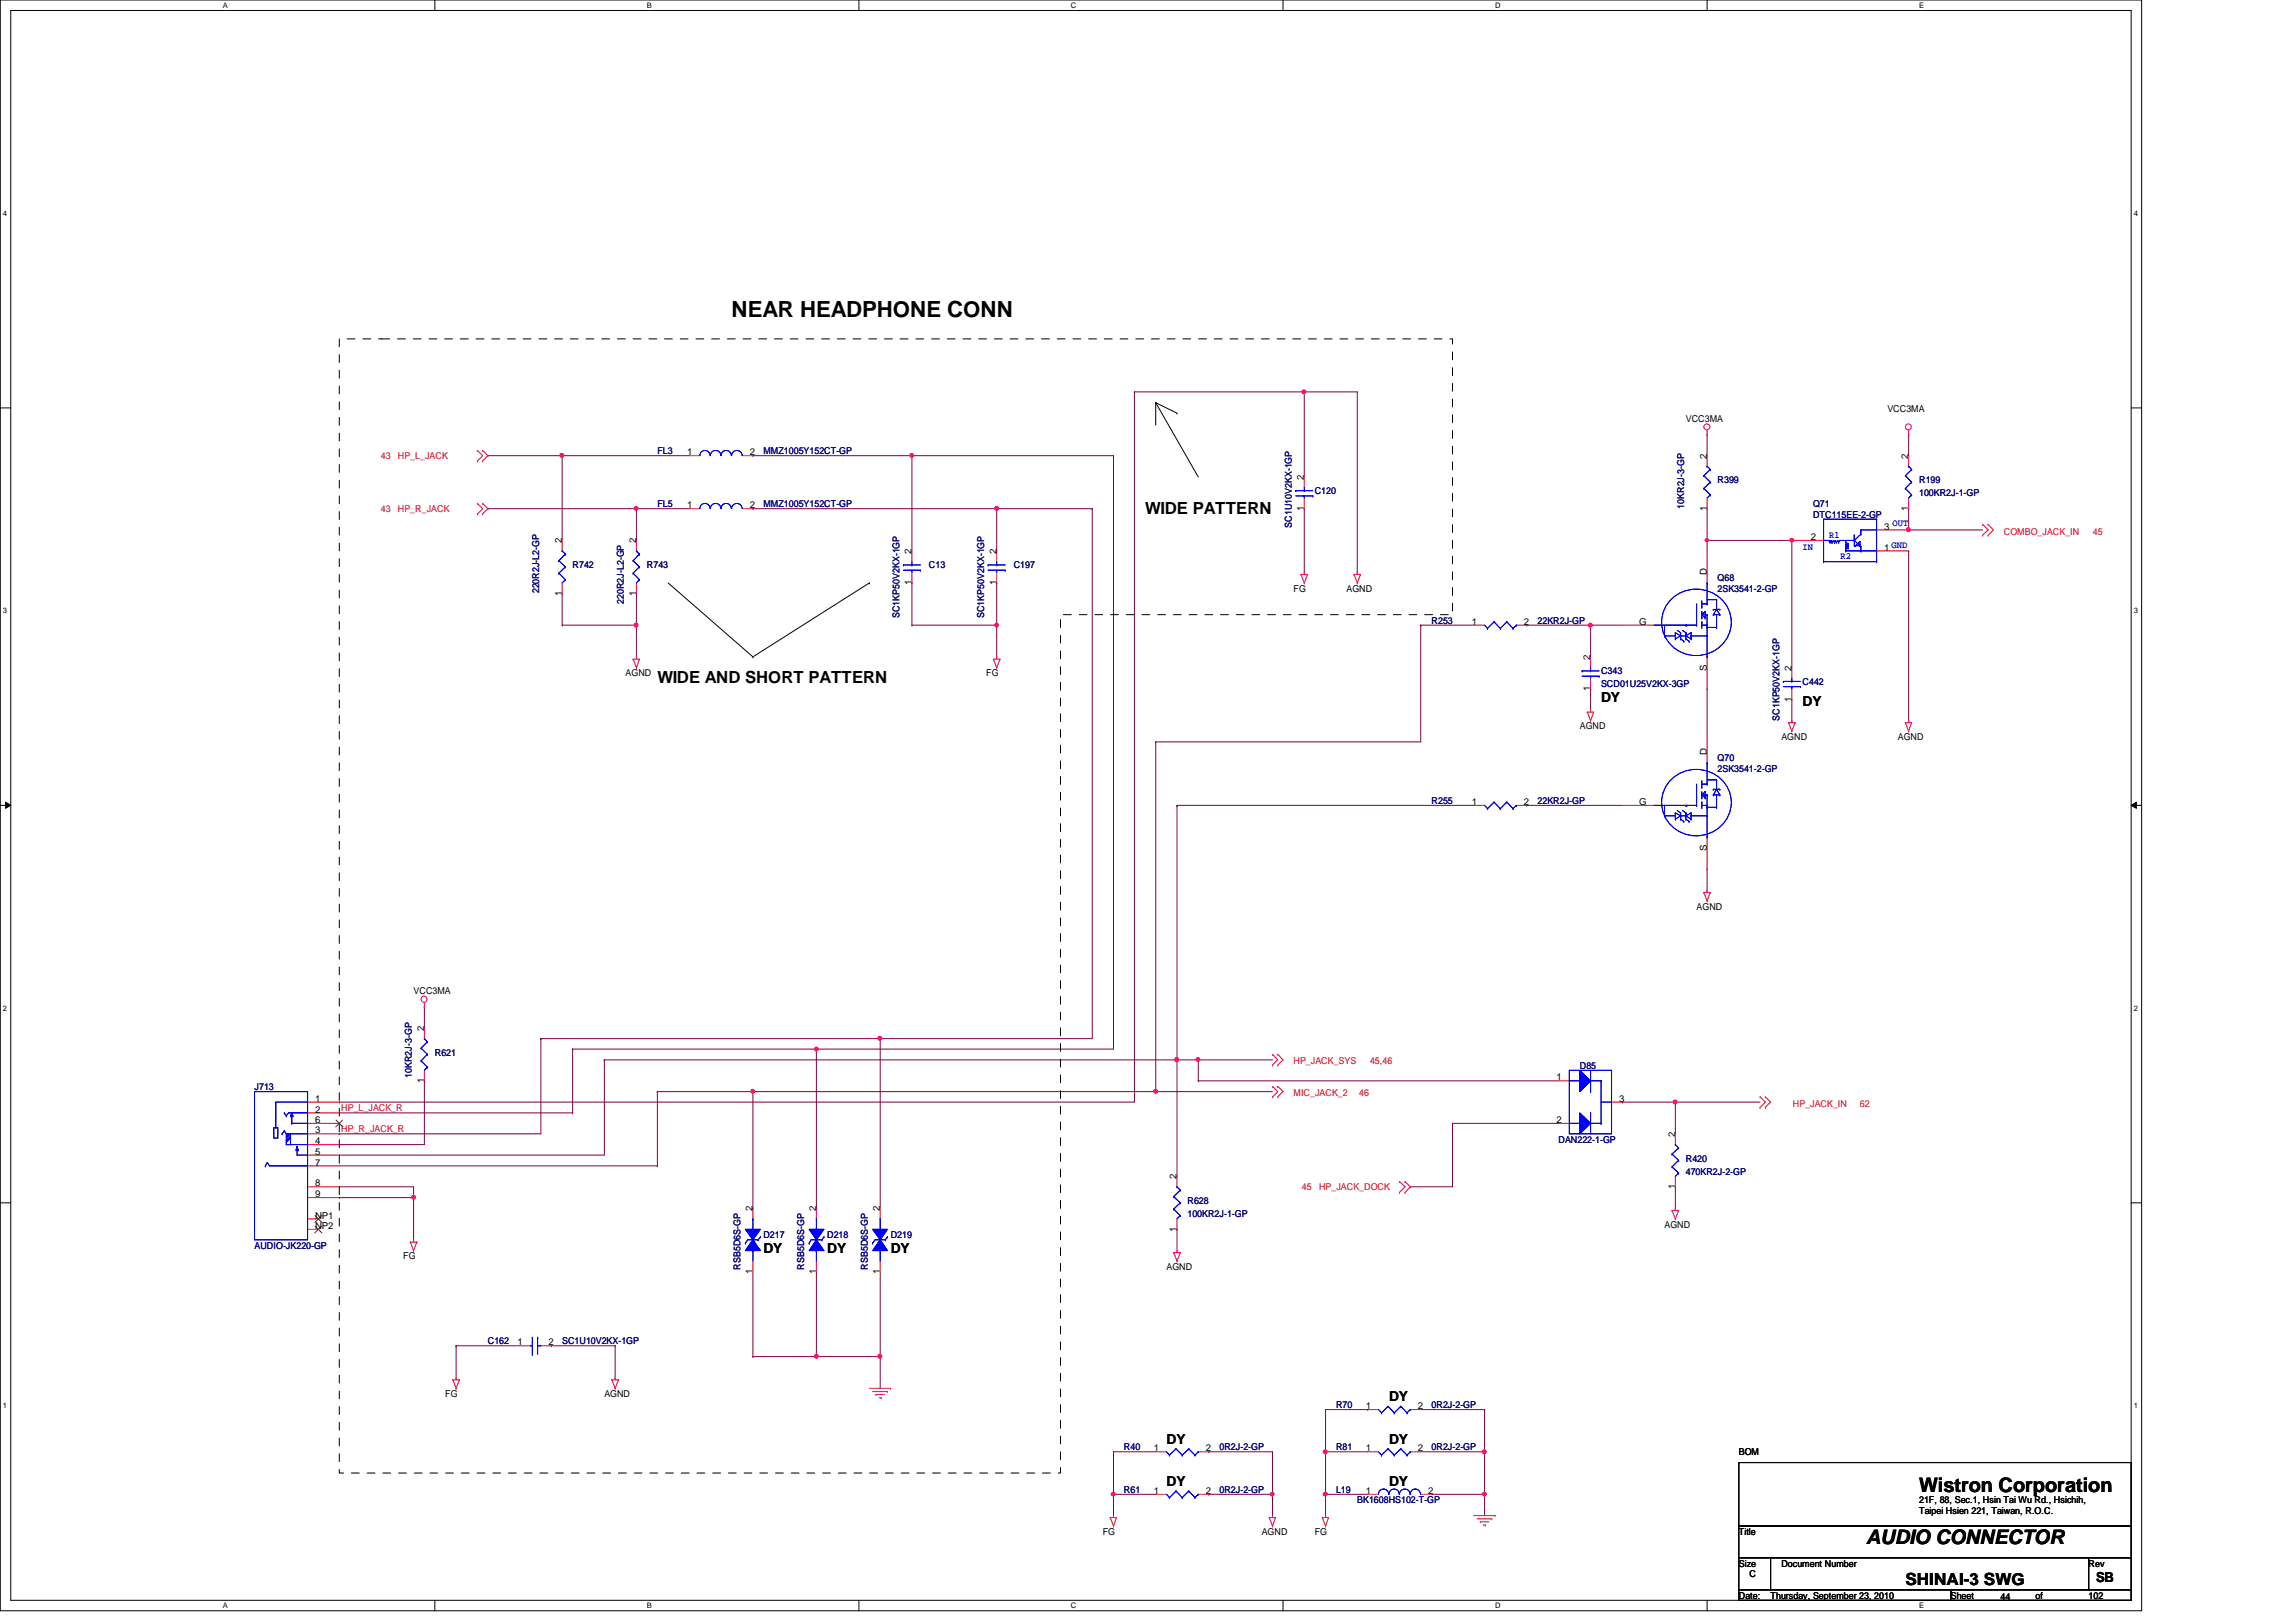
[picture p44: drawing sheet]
<svg xmlns="http://www.w3.org/2000/svg" width="297mm" height="210mm" viewBox="0 0 297 210" stroke-linecap="round" stroke-linejoin="round" font-family="sans-serif">
<defs><g id="words">
<text font-size="2.9" x="94.7" y="41.1">NEAR HEADPHONE CONN</text>
<g font-size="2.6">
<text x="248.3" y="193">Wistron Corporation</text>
<text x="241.4" y="199.8">AUDIO CONNECTOR</text>
</g>
<g font-size="2.2">
<text x="148.2" y="66.5">WIDE PATTERN</text>
<text x="85" y="88.4">WIDE AND SHORT PATTERN</text>
<text x="246.5" y="205.1">SHINAI-3 SWG</text>
</g>
<g font-size="1.8">
<text x="207.1" y="90.8">DY</text>
<text x="233.2" y="91.4">DY</text>
<text x="98.8" y="162.1">DY</text>
<text x="107" y="162.1">DY</text>
<text x="115.2" y="162.1">DY</text>
<text x="179.7" y="181.3">DY</text>
<text x="150.9" y="186.8">DY</text>
<text x="179.7" y="186.8">DY</text>
<text x="150.9" y="192.3">DY</text>
<text x="179.7" y="192.3">DY</text>
<text x="271.2" y="204.8">SB</text>
</g>
<g font-size="1.2">
<text x="244.2" y="53.3">VCC3MA</text>
<text x="88.9" y="58.9">1</text>
<text x="97" y="58.9">2</text>
<text x="218.1" y="54.6">VCC3MA</text>
<text x="220.8" y="59.4" transform="rotate(-90 220.8 59.4)">2</text>
<text x="246.9" y="59.4" transform="rotate(-90 246.9 59.4)">2</text>
<text x="88.9" y="65.8">1</text>
<text x="97" y="65.8">2</text>
<text x="168.7" y="62.1" transform="rotate(-90 168.7 62.1)">2</text>
<text x="72.7" y="70.3" transform="rotate(-90 72.7 70.3)">2</text>
<text x="82.3" y="70.3" transform="rotate(-90 82.3 70.3)">2</text>
<text x="117.9" y="71.7" transform="rotate(-90 117.9 71.7)">2</text>
<text x="128.9" y="71.7" transform="rotate(-90 128.9 71.7)">2</text>
<text x="168.7" y="66.1" transform="rotate(-90 168.7 66.1)">1</text>
<text x="220.8" y="66.1" transform="rotate(-90 220.8 66.1)">1</text>
<text x="234.3" y="69.9">2</text>
<text x="243.8" y="71.2">1 GND</text>
<text x="243.8" y="68.5">3</text>
<text x="246.9" y="66.1" transform="rotate(-90 246.9 66.1)">1</text>
<text x="72.7" y="77.1" transform="rotate(-90 72.7 77.1)">1</text>
<text x="82.3" y="77.1" transform="rotate(-90 82.3 77.1)">1</text>
<text x="117.9" y="75.7" transform="rotate(-90 117.9 75.7)">1</text>
<text x="128.9" y="75.7" transform="rotate(-90 128.9 75.7)">1</text>
<text x="167.3" y="76.6">FG</text>
<text x="174.2" y="76.6">AGND</text>
<text x="220.8" y="74.5" transform="rotate(-90 220.8 74.5)">D</text>
<text x="190.4" y="80.9">1</text>
<text x="197.1" y="80.9">2</text>
<text x="212" y="80.9">G</text>
<text x="80.9" y="87.5">AGND</text>
<text x="127.6" y="87.5">FG</text>
<text x="205.7" y="89.4" transform="rotate(-90 205.7 89.4)">1</text>
<text x="205.7" y="85.4" transform="rotate(-90 205.7 85.4)">2</text>
<text x="220.8" y="86.8" transform="rotate(-90 220.8 86.8)">S</text>
<text x="231.8" y="86.8" transform="rotate(-90 231.8 86.8)">2</text>
<text x="204.4" y="94.4">AGND</text>
<text x="230.5" y="95.8">AGND</text>
<text x="231.8" y="90.8" transform="rotate(-90 231.8 90.8)">1</text>
<text x="245.5" y="95.8">AGND</text>
<text x="220.8" y="97.7" transform="rotate(-90 220.8 97.7)">D</text>
<text x="190.4" y="104.2">1</text>
<text x="197.1" y="104.2">2</text>
<text x="212" y="104.2">G</text>
<text x="220.8" y="110.2" transform="rotate(-90 220.8 110.2)">S</text>
<text x="219.5" y="117.7">AGND</text>
<text x="53.5" y="128.7">VCC3MA</text>
<text x="54.9" y="133.4" transform="rotate(-90 54.9 133.4)">2</text>
<text x="40.8" y="142.6">1</text>
<text x="40.8" y="144">2</text>
<text x="54.9" y="140.2" transform="rotate(-90 54.9 140.2)">1</text>
<text x="201.4" y="139.8">1</text>
<text x="209.5" y="142.6">3</text>
<text x="40.8" y="146.7">3</text>
<text x="40.8" y="148.1">4</text>
<text x="40.8" y="149.4">5</text>
<text x="40.8" y="145.3">6</text>
<text x="201.4" y="145.3">2</text>
<text x="216.7" y="147.2" transform="rotate(-90 216.7 147.2)">2</text>
<text x="40.8" y="150.8">7</text>
<text x="40.8" y="153.5">8</text>
<text x="40.8" y="154.9">9</text>
<text x="152.2" y="152.6" transform="rotate(-90 152.2 152.6)">2</text>
<text x="216.7" y="153.9" transform="rotate(-90 216.7 153.9)">1</text>
<text x="40.8" y="157.7">NP1</text>
<text x="40.8" y="159">NP2</text>
<text x="97.4" y="156.8" transform="rotate(-90 97.4 156.8)">2</text>
<text x="105.6" y="156.8" transform="rotate(-90 105.6 156.8)">2</text>
<text x="113.8" y="156.8" transform="rotate(-90 113.8 156.8)">2</text>
<text x="152.2" y="159.4" transform="rotate(-90 152.2 159.4)">1</text>
<text x="215.3" y="158.9">AGND</text>
<text x="52.2" y="163">FG</text>
<text x="97.4" y="164.8" transform="rotate(-90 97.4 164.8)">1</text>
<text x="105.6" y="164.8" transform="rotate(-90 105.6 164.8)">1</text>
<text x="113.8" y="164.8" transform="rotate(-90 113.8 164.8)">1</text>
<text x="150.9" y="164.3">AGND</text>
<text x="67" y="174.1">1</text>
<text x="70.9" y="174.1">2</text>
<text x="57.6" y="180.8">FG</text>
<text x="78.2" y="180.8">AGND</text>
<text x="176.7" y="182.4">1</text>
<text x="183.4" y="182.4">2</text>
<text x="149.3" y="187.8">1</text>
<text x="156" y="187.8">2</text>
<text x="176.7" y="187.8">1</text>
<text x="183.4" y="187.8">2</text>
<text x="225" y="188.3">BOM</text>
<text x="149.3" y="193.3">1</text>
<text x="156" y="193.3">2</text>
<text x="176.7" y="193.3">1</text>
<text x="184.8" y="193.3">2</text>
<text x="248.3" y="194.5">21F, 88, Sec.1, Hsin Tai Wu Rd., Hsichih,</text>
<text x="248.3" y="196">Taipei Hsien 221, Taiwan, R.O.C.</text>
<text x="142.7" y="198.6">FG</text>
<text x="163.2" y="198.6">AGND</text>
<text x="170.1" y="198.6">FG</text>
<text x="225" y="198.6">Title</text>
<text x="225" y="202.7">Size</text>
<text x="230.5" y="202.7">Document Number</text>
<text x="270.2" y="202.7">Rev</text>
<text x="225" y="206.9">Date:</text>
<text x="226.4" y="204.1">C</text>
<text x="229.1" y="206.9">Thursday, September 23, 2010</text>
<text x="252.4" y="206.9">Sheet</text>
<text x="258.8" y="207">44</text>
<text x="263.4" y="206.9">of</text>
<text x="270.2" y="206.9">102</text>
</g>
<g font-size="1.2" fill="#f00">
<text x="49.3" y="59.4">43</text>
<text x="51.5" y="59.4">HP_L_JACK</text>
<text x="49.3" y="66.3">43</text>
<text x="51.5" y="66.3">HP_R_JACK</text>
<text x="259.2" y="69.2">COMBO_JACK_IN</text>
<text x="270.8" y="69.2">45</text>
<text x="167.3" y="137.8">HP_JACK_SYS</text>
<text x="177.2" y="137.8">45,46</text>
<text x="44.2" y="143.8">HP_L_JACK_R</text>
<text x="167.3" y="141.9">MIC_JACK_2</text>
<text x="175.8" y="141.9">46</text>
<text x="231.9" y="143.2">HP_JACK_IN</text>
<text x="240.6" y="143.2">62</text>
<text x="44.2" y="146.5">HP_R_JACK_R</text>
<text x="168.4" y="154.1">45</text>
<text x="170.6" y="154.1">HP_JACK_DOCK</text>
</g>
<g font-size="1.2" fill="#000080">
<text x="85" y="58.7">FL3</text>
<text x="98.8" y="58.7">MMZ1005Y152CT-GP</text>
<text x="85" y="65.6">FL5</text>
<text x="98.8" y="65.6">MMZ1005Y152CT-GP</text>
<text x="170.1" y="64">C120</text>
<text x="217.9" y="65.8" transform="rotate(-90 217.9 65.8)">10KR2J-3-GP</text>
<text x="222.2" y="62.6">R399</text>
<text x="234.6" y="65.6">Q71</text>
<text x="248.3" y="62.4">R199</text>
<text x="248.3" y="64.2">100KR2J-1-GP</text>
<text x="167.1" y="68.3" transform="rotate(-90 167.1 68.3)">SC1U10V2KX-1GP</text>
<text x="234.6" y="67">DTC115EE-2-GP</text>
<text x="69.8" y="76.8" transform="rotate(-90 69.8 76.8)">220R2J-L2-GP</text>
<text x="74.1" y="73.5">R742</text>
<text x="83.7" y="73.5">R743</text>
<text x="120.2" y="73.5">C13</text>
<text x="131.1" y="73.5">C197</text>
<text x="222.2" y="75.2">Q68</text>
<text x="222.2" y="76.6">2SK3541-2-GP</text>
<text x="80.7" y="78.1" transform="rotate(-90 80.7 78.1)">220R2J-L2-GP</text>
<text x="116.4" y="80" transform="rotate(-90 116.4 80)">SC1KP50V2KX-1GP</text>
<text x="127.3" y="80" transform="rotate(-90 127.3 80)">SC1KP50V2KX-1GP</text>
<text x="185.2" y="80.7">R253</text>
<text x="198.9" y="80.7">22KR2J-GP</text>
<text x="207.1" y="87.2">C343</text>
<text x="207.1" y="88.9">SCD01U25V2KX-3GP</text>
<text x="233.2" y="88.6">C442</text>
<text x="230.2" y="93.3" transform="rotate(-90 230.2 93.3)">SC1KP50V2KX-1GP</text>
<text x="222.2" y="98.5">Q70</text>
<text x="222.2" y="99.9">2SK3541-2-GP</text>
<text x="185.2" y="104">R255</text>
<text x="198.9" y="104">22KR2J-GP</text>
<text x="56.3" y="136.7">R621</text>
<text x="32.9" y="141">J713</text>
<text x="53.3" y="139.5" transform="rotate(-90 53.3 139.5)">10KR2J-3-GP</text>
<text x="204.4" y="138.3">D85</text>
<text x="201.6" y="147.9">DAN222-1-GP</text>
<text x="153.6" y="155.8">R628</text>
<text x="218.1" y="150.4">R420</text>
<text x="218.1" y="152">470KR2J-2-GP</text>
<text x="32.9" y="161.6">AUDIO-JK220-GP</text>
<text x="98.8" y="160.2">D217</text>
<text x="107" y="160.2">D218</text>
<text x="115.2" y="160.2">D219</text>
<text x="153.6" y="157.5">100KR2J-1-GP</text>
<text x="95.8" y="164.3" transform="rotate(-90 95.8 164.3)">RSB5D6S-GP</text>
<text x="104.1" y="164.3" transform="rotate(-90 104.1 164.3)">RSB5D6S-GP</text>
<text x="112.3" y="164.3" transform="rotate(-90 112.3 164.3)">RSB5D6S-GP</text>
<text x="63.1" y="173.9">C162</text>
<text x="72.7" y="173.9">SC1U10V2KX-1GP</text>
<text x="172.8" y="182.2">R70</text>
<text x="185.2" y="182.2">0R2J-2-GP</text>
<text x="145.4" y="187.7">R40</text>
<text x="157.8" y="187.7">0R2J-2-GP</text>
<text x="172.8" y="187.7">R81</text>
<text x="185.2" y="187.7">0R2J-2-GP</text>
<text x="145.4" y="193.2">R61</text>
<text x="157.8" y="193.2">0R2J-2-GP</text>
<text x="172.8" y="193.2">L19</text>
<text x="175.6" y="194.5">BK1608HS102-T-GP</text>
</g>
<g font-size="1.2" fill="#00f">
<text x="233.2" y="71.2">IN</text>
<text x="236.6" y="69.6">R1</text>
<text x="244.7" y="71">GND</text>
<text x="244.9" y="68.1">OUT</text>
<text x="238.1" y="72.3">R2</text>
</g>
<g font-size="1">
<text x="28.8" y="1">A</text>
<text x="83.7" y="1">B</text>
<text x="138.6" y="1">C</text>
<text x="193.4" y="1">D</text>
<text x="248.3" y="1">E</text>
<text x=".4" y="27.9">4</text>
<text x="276.1" y="27.9">4</text>
<text x=".4" y="79.4">3</text>
<text x="276.1" y="79.4">3</text>
<text x=".4" y="130.8">2</text>
<text x="276.1" y="130.8">2</text>
<text x=".4" y="182.2">1</text>
<text x="276.1" y="182.2">1</text>
<text x="28.8" y="208.1">A</text>
<text x="83.7" y="208.1">B</text>
<text x="138.6" y="208.1">C</text>
<text x="193.4" y="208.1">D</text>
<text x="248.3" y="208.1">E</text>
</g>
</g></defs>
<path d="M0 0h277.1v208.4h-277.1zM1.4 1.4h274.3v205.7h-274.3z" fill="none" stroke="#000" stroke-width=".13"/>
<g fill="#fff">
<path d="M28.8 .1h.7v1.1h-.7z"/>
<path d="M28.8 207.2h.7v1.1h-.7z"/>
</g>
<path d="M56.3 0v1.4M56.3 207.1v1.3" fill="none" stroke="#000" stroke-width=".13"/>
<g fill="#fff">
<path d="M83.7 .1h.6v1.1h-.6z"/>
<path d="M83.7 207.2h.6v1.1h-.6z"/>
</g>
<path d="M111.1 0v1.4M111.1 207.1v1.3" fill="none" stroke="#000" stroke-width=".13"/>
<g fill="#fff">
<path d="M138.6 .1h.7v1.1h-.7z"/>
<path d="M138.6 207.2h.7v1.1h-.7z"/>
</g>
<path d="M166 0v1.4M166 207.1v1.3" fill="none" stroke="#000" stroke-width=".13"/>
<g fill="#fff">
<path d="M193.4 .1h.7v1.1h-.7z"/>
<path d="M193.4 207.2h.7v1.1h-.7z"/>
</g>
<path d="M220.8 0v1.4M220.8 207.1v1.3" fill="none" stroke="#000" stroke-width=".13"/>
<g fill="#fff">
<path d="M248.3 .1h.6v1.1h-.6z"/>
<path d="M248.3 207.2h.6v1.1h-.6z"/>
<path d="M.4 27.1h.5v1.1h-.5z"/>
<path d="M276.1 27.1h.5v1.1h-.5z"/>
<path d="M.4 78.5h.5v1.1h-.5z"/>
<path d="M276.1 78.5h.5v1.1h-.5z"/>
</g>
<path d="M0 52.8h1.4M275.7 52.8h1.4" fill="none" stroke="#000" stroke-width=".13"/>
<g fill="#fff">
<path d="M.4 129.9h.5v1.1h-.5z"/>
<path d="M276.1 129.9h.5v1.1h-.5z"/>
</g>
<path d="M0 104.2h1.4M.7 103.8l.7 .4-.7 .4zM275.7 104.2l.7-.4v.8zM275.7 104.2h1.4" fill="none" stroke="#000" stroke-width=".13"/>
<path d="M.7 103.8l.7 .4-.7 .4zM275.7 104.2l.7-.4v.8z" fill="#000"/>
<g fill="#fff">
<path d="M.4 181.4h.5v1.1h-.5z"/>
<path d="M276.1 181.4h.5v1.1h-.5z"/>
</g>
<path d="M0 155.7h1.4M275.7 155.7h1.4" fill="none" stroke="#000" stroke-width=".13"/>
<path d="M97.4 141.3h.1M97.4 141.3h52.1" fill="none" stroke="#800040" stroke-width=".13"/>
<path d="M97.2 141h.2l.2 .1-.1 .3-.1 .1-.2-.1z" fill-rule="evenodd" fill="#f0f"/>
<path d="M97.2 141h.2l.2 .1-.1 .3-.1 .1-.2-.1z" fill="none" stroke="#f0f" stroke-width=".13"/>
<path d="M82.3 65.8h.1M82.3 65.8h6.9" fill="none" stroke="#800040" stroke-width=".13"/>
<circle cx="82.3" cy="65.8" r=".26" fill="#f0f"/>
<circle cx="82.3" cy="65.8" r=".26" fill="none" stroke="#f0f" stroke-width=".13"/>
<path d="M63.1 59h.1M63.1 59h9.6M72.7 59h.1M72.7 59v10.9M82.3 65.8h.1M82.3 65.8v4.1" fill="none" stroke="#800040" stroke-width=".13"/>
<circle cx="72.7" cy="58.9" r=".26" fill="#f0f"/>
<circle cx="72.7" cy="58.9" r=".26" fill="none" stroke="#f0f" stroke-width=".13"/>
<path d="M128.9 65.8h.1M128.9 65.8h12.4" fill="none" stroke="#800040" stroke-width=".13"/>
<circle cx="128.9" cy="65.8" r=".26" fill="#f0f"/>
<circle cx="128.9" cy="65.8" r=".26" fill="none" stroke="#f0f" stroke-width=".13"/>
<path d="M128.9 65.8h.1M128.9 65.8v5.5M149.5 141.3h.1M149.5 141.3h15.1" fill="none" stroke="#800040" stroke-width=".13"/>
<circle cx="149.5" cy="141.2" r=".26" fill="#f0f"/>
<circle cx="149.5" cy="141.2" r=".26" fill="none" stroke="#f0f" stroke-width=".13"/>
<path d="M118 59h.1M118 59h26.1" fill="none" stroke="#800040" stroke-width=".13"/>
<path d="M117.8 58.7h.1l.3 .1-.1 .3-.2 .1-.1-.1z" fill-rule="evenodd" fill="#f0f"/>
<path d="M117.8 58.7h.1l.3 .1-.1 .3-.2 .1-.1-.1z" fill="none" stroke="#f0f" stroke-width=".13"/>
<path d="M118 59h.1M118 59v12.3M72.7 76.8h.1M72.7 76.8v4.1M149.5 96h.1M149.5 96v45.3M78.2 137.2h.1M78.2 137.2h74.1" fill="none" stroke="#800040" stroke-width=".13"/>
<path d="M152.1 136.9h.1l.2 .1v.3l-.2 .1-.1-.1z" fill-rule="evenodd" fill="#f0f"/>
<path d="M152.1 136.9h.1l.2 .1v.3l-.2 .1-.1-.1z" fill="none" stroke="#f0f" stroke-width=".13"/>
<path d="M152.3 137.2h.1M152.3 137.2v15" fill="none" stroke="#800040" stroke-width=".13"/>
<path d="M152.1 136.9h.1l.2 .1v.3l-.2 .1-.1-.1z" fill-rule="evenodd" fill="#f0f"/>
<path d="M152.1 136.9h.1l.2 .1v.3l-.2 .1-.1-.1z" fill="none" stroke="#f0f" stroke-width=".13"/>
<path d="M72.7 80.9h.1M72.7 80.9h9.6" fill="none" stroke="#800040" stroke-width=".13"/>
<circle cx="82.3" cy="80.9" r=".26" fill="#f0f"/>
<circle cx="82.3" cy="80.9" r=".26" fill="none" stroke="#f0f" stroke-width=".13"/>
<path d="M118 75.4h.1M118 75.4v5.5M82.3 80.9h.1M82.3 80.9v4.1M118 80.9h.1M118 80.9h10.9" fill="none" stroke="#800040" stroke-width=".13"/>
<circle cx="128.9" cy="80.9" r=".26" fill="#f0f"/>
<circle cx="128.9" cy="80.9" r=".26" fill="none" stroke="#f0f" stroke-width=".13"/>
<path d="M168.7 50.7h.1M168.7 50.7v11M168.7 65.8h.1M168.7 65.8v8.2M128.9 80.9h.1M128.9 80.9v4.1M54.9 130.3h.1M54.9 130.3v2.7M152.3 159.1h.1M152.3 159.1v2.7" fill="none" stroke="#800040" stroke-width=".13"/>
<circle cx="168.7" cy="50.7" r=".26" fill="#f0f"/>
<circle cx="168.7" cy="50.7" r=".26" fill="none" stroke="#f0f" stroke-width=".13"/>
<g fill="none" stroke="#800040" stroke-width=".13">
<path d="M72.7 59h.1M72.7 59h16.5M144.1 59h.1M144.1 59v76.8M146.8 50.7h.1M146.8 50.7h28.8M168.7 50.7h.1M82.3 76.8h.1M82.3 76.8v4.1M128.9 75.4h.1M128.9 75.4v5.5M141.3 65.8h.1"/>
<path d="M141.3 65.8v68.6M155 137.2h.1M155 137.2h9.6"/>
</g>
<circle cx="155" cy="137.1" r=".26" fill="#f0f"/>
<circle cx="155" cy="137.1" r=".26" fill="none" stroke="#f0f" stroke-width=".13"/>
<path d="M97.4 59h.1M97.4 59h20.6M63.1 65.8h.1M63.1 65.8h19.2M97.4 65.8h.1M97.4 65.8h31.5M152.3 104.2h.1M152.3 104.2v33M105.6 135.8h.1M105.6 135.8h38.5" fill="none" stroke="#800040" stroke-width=".13"/>
<circle cx="105.6" cy="135.8" r=".26" fill="#f0f"/>
<circle cx="105.6" cy="135.8" r=".26" fill="none" stroke="#f0f" stroke-width=".13"/>
<path d="M246.9 68.6h.1M246.9 68.6h9.6M205.8 80.9h.1M205.8 80.9v4.1M220.8 89.2h.1M220.8 89.2v5.4M220.8 112.4h.1M220.8 112.4v2.8" fill="none" stroke="#800040" stroke-width=".13"/>
<circle cx="205.7" cy="80.9" r=".26" fill="#f0f"/>
<circle cx="205.7" cy="80.9" r=".26" fill="none" stroke="#f0f" stroke-width=".13"/>
<g fill="none" stroke="#800040" stroke-width=".13">
<path d="M220.8 69.9h.1M220.8 69.9v1.4M183.8 80.9h.1M183.8 80.9h6.9M197.5 80.9h.1M197.5 80.9h12.4M205.8 89.2h.1M205.8 80.9h.1M205.8 89.2v2.7M152.3 104.2h.1M152.3 104.2h38.4M197.5 104.2h.1"/>
<path d="M197.5 104.2h12.4"/>
</g>
<path d="M220.7 69.7h.3l.1 .2-.1 .2h-.2h-.1z" fill-rule="evenodd" fill="#f0f"/>
<path d="M220.7 69.7h.3l.1 .2-.1 .2h-.2h-.1z" fill="none" stroke="#f0f" stroke-width=".13"/>
<path d="M220.8 69.9h.1M220.8 65.8h.1M220.8 69.9h11M220.8 65.8v4.1M231.8 69.9h.1M231.8 69.9v16.5M231.8 90.5h.1M231.8 90.5v2.8" fill="none" stroke="#800040" stroke-width=".13"/>
<circle cx="231.8" cy="69.9" r=".25" fill="#f0f"/>
<circle cx="231.8" cy="69.9" r=".25" fill="none" stroke="#f0f" stroke-width=".13"/>
<path d="M246.9 71.3h.1M246.9 65.8h.1M246.9 65.8v2.8M246.9 71.3v22" fill="none" stroke="#800040" stroke-width=".13"/>
<circle cx="246.9" cy="68.5" r=".26" fill="#f0f"/>
<circle cx="246.9" cy="68.5" r=".26" fill="none" stroke="#f0f" stroke-width=".13"/>
<g fill="none" stroke="#800040" stroke-width=".13">
<path d="M220.8 56.2h.1M220.8 56.2v2.8M246.9 56.2h.1M246.9 56.2v2.8M149.5 96h.1M183.8 80.9h.1M183.8 80.9v15.1h-34.3M155 139.9h.1M155 139.9h46.6M43.9 146.7h.1M43.9 146.7h26.1M182.5 153.6h.1"/>
<path d="M182.5 153.6h5.4M216.7 142.6h.1M216.7 142.6v4.1M59 174.2h.1M59 174.2h8.2M59 174.2v4.1M71.3 174.2h.1M71.3 174.2h8.3M79.6 174.2h.1M79.6 174.2v4.1"/>
</g>
<circle cx="216.7" cy="142.6" r=".26" fill="#f0f"/>
<circle cx="216.7" cy="142.6" r=".26" fill="none" stroke="#f0f" stroke-width=".13"/>
<path d="M152.3 137.2h.1M152.3 137.2h2.7M155 137.2h.1M155 137.2v2.7M209.9 142.6h.1M209.9 142.6h17.8M216.7 153.6h.1M216.7 142.6h.1M216.7 153.6v2.7" fill="none" stroke="#800040" stroke-width=".13"/>
<path d="M152.1 136.9h.1l.2 .1v.3l-.2 .1-.1-.1z" fill-rule="evenodd" fill="#f0f"/>
<path d="M152.1 136.9h.1l.2 .1v.3l-.2 .1-.1-.1z" fill="none" stroke="#f0f" stroke-width=".13"/>
<path d="M146.8 50.7h.1M146.8 50.7v91.9M43.9 155h.1M43.9 155h9.6M53.5 155h.1M53.5 153.6v1.4M187.9 145.4h.1M187.9 145.4v8.2M187.9 145.4h13.7" fill="none" stroke="#800040" stroke-width=".13"/>
<circle cx="53.5" cy="154.9" r=".26" fill="#f0f"/>
<circle cx="53.5" cy="154.9" r=".26" fill="none" stroke="#f0f" stroke-width=".13"/>
<path d="M70 134.4h.1M70 134.4v12.3M113.9 134.4h.1M113.9 134.4h27.4M43.9 153.6h.1M43.9 153.6h9.6" fill="none" stroke="#800040" stroke-width=".13"/>
<circle cx="113.8" cy="134.4" r=".26" fill="#f0f"/>
<circle cx="113.8" cy="134.4" r=".26" fill="none" stroke="#f0f" stroke-width=".13"/>
<g fill="none" stroke="#800040" stroke-width=".13">
<path d="M70 134.4h.1M70 134.4h43.9M74.1 135.8h.1M74.1 135.8h31.5M105.6 135.8h.1M105.6 135.8v20.5M113.9 134.4h.1M113.9 134.4v21.9M85 141.3h.1M85 141.3h12.4v15M97.4 156.3h.1M97.4 175.6h.1"/>
<path d="M97.4 164.6v11M97.4 175.6h8.2M105.6 175.6h.1"/>
</g>
<circle cx="105.6" cy="175.5" r=".26" fill="#f0f"/>
<circle cx="105.6" cy="175.5" r=".26" fill="none" stroke="#f0f" stroke-width=".13"/>
<path d="M105.6 175.6h.1M105.6 164.6v11M113.9 175.6h.1M113.9 164.6v11" fill="none" stroke="#800040" stroke-width=".13"/>
<circle cx="113.8" cy="175.5" r=".26" fill="#f0f"/>
<circle cx="113.8" cy="175.5" r=".26" fill="none" stroke="#f0f" stroke-width=".13"/>
<g fill="none" stroke="#800040" stroke-width=".13">
<path d="M175.6 50.7v23.3M175.6 74h.1M54.9 139.9h.1M54.9 139.9v8.2h-11M74.1 135.8h.1M74.1 135.8v8.2M78.2 137.2h.1M78.2 137.2v12.3h-34.3M43.9 148.1h.1M43.9 142.6h.1M43.9 149.5h.1M43.9 144h30.2"/>
<path d="M43.9 142.6h102.9M43.9 150.9h41.1M53.5 155v5.4M74.1 144h.1M85 150.9h.1M85 141.3h.1M85 141.3v9.6M53.5 160.4h.1M105.6 175.6h.1M105.6 175.6h8.3M113.9 175.6h.1M113.9 175.6v4.1"/>
<path d="M171.5 187.9h.1M171.5 193.4h.1M171.5 182.4v5.5M171.5 193.4h5.4"/>
</g>
<circle cx="171.4" cy="193.3" r=".25" fill="#f0f"/>
<circle cx="171.4" cy="193.3" r=".25" fill="none" stroke="#f0f" stroke-width=".13"/>
<path d="M144.1 193.4h.1M144.1 193.4h5.4M144.1 193.4v2.7M171.5 196.1h.1M171.5 193.4v2.7" fill="none" stroke="#800040" stroke-width=".13"/>
<circle cx="144" cy="193.3" r=".25" fill="#f0f"/>
<circle cx="144" cy="193.3" r=".25" fill="none" stroke="#f0f" stroke-width=".13"/>
<path d="M185.2 193.4h6.9M192.1 193.4h.1M192.1 193.4v2.7" fill="none" stroke="#800040" stroke-width=".13"/>
<circle cx="192" cy="193.3" r=".25" fill="#f0f"/>
<circle cx="192" cy="193.3" r=".25" fill="none" stroke="#f0f" stroke-width=".13"/>
<path d="M156.4 187.9h.1M156.4 187.9h8.2M171.5 187.9h.1M171.5 187.9h5.4" fill="none" stroke="#800040" stroke-width=".13"/>
<circle cx="171.4" cy="187.9" r=".26" fill="#f0f"/>
<circle cx="171.4" cy="187.9" r=".26" fill="none" stroke="#f0f" stroke-width=".13"/>
<path d="M144.1 187.9h.1M144.1 193.4h.1M144.1 187.9h5.4M144.1 187.9v5.5M164.6 193.4h.1M164.6 187.9v5.5M171.5 193.4h.1M171.5 187.9v5.5M183.8 187.9h8.3M192.1 182.4h.1M192.1 187.9h.1M192.1 182.4v11" fill="none" stroke="#800040" stroke-width=".13"/>
<circle cx="192" cy="187.9" r=".26" fill="#f0f"/>
<circle cx="192" cy="187.9" r=".26" fill="none" stroke="#f0f" stroke-width=".13"/>
<path d="M164.6 193.4h.1M164.6 193.4v2.7" fill="none" stroke="#800040" stroke-width=".13"/>
<circle cx="164.6" cy="193.3" r=".25" fill="#f0f"/>
<circle cx="164.6" cy="193.3" r=".25" fill="none" stroke="#f0f" stroke-width=".13"/>
<path d="M156.4 193.4h.1M156.4 193.4h8.2M171.5 182.4h5.4M176.9 182.4h.1M183.8 182.4h8.3M192.1 182.4h.1" fill="none" stroke="#800040" stroke-width=".13"/>
<g fill="none" stroke="#f00" stroke-width=".13">
<path d="M61.8 59.6h.1M61.8 58.3h.1M61.8 58.3l.6 .7-.6 .6M62.4 58.3h.1M62.4 59.6h.1M62.4 58.3l.7 .7-.7 .6M89.2 59h1.3M96.1 59h1.3M220.8 56.2h.1M220.8 55.7v.5M220.8 59v1.3M246.9 56.2h.1"/>
<path d="M246.9 55.7v.5M246.9 59v1.3M61.8 66.5h.1M61.8 65.2h.1M61.8 65.2l.6 .6-.6 .7M62.4 65.2h.1M62.4 66.5h.1M62.4 65.2l.7 .6-.7 .7M72.7 69.9v1.4M72.7 75.4v1.4M82.3 69.9v1.4M82.3 75.4v1.4"/>
<path d="M89.2 65.8h1.3M96.1 65.8h1.3M118 71.3v1.4M118 74v1.4M128.9 71.3v1.4M128.9 74v1.4M168.3 74.3h.1M168.3 74.3h.9M168.3 74.3l.4 1.1M168.7 74h.1M168.7 75.4h.1M168.7 61.7v1.4"/>
<path d="M168.7 64.4v1.4M168.7 74v.3M169.2 74.3h.1M169.2 74.3l-.5 1.1M175.2 74.3h.1M175.2 74.3h.8M175.2 74.3l.4 1.1M175.6 74h.1M175.6 75.4h.1M175.6 74v.3M176 74.3h.1M176 74.3l-.4 1.1"/>
<path d="M220.8 64.4v1.4M220.8 71.3v4.1M246.9 64.4v1.4M256.5 67.9h.1M256.5 69.3h.1M256.5 67.9l.7 .7-.7 .7M257.2 67.9h.1M257.2 69.3h.1M257.2 67.9l.7 .7-.7 .7M81.9 85.3h.1M81.9 85.3h.8M81.9 85.3l.4 1.1"/>
<path d="M82.3 85h.1M82.3 86.4h.1M82.3 85v.3M82.7 85.3h.1M82.7 85.3l-.4 1.1M128.5 85.3h.1M128.5 85.3h.9M128.5 85.3l.4 1.1M128.9 85h.1M128.9 86.4h.1M128.9 85v.3M129.4 85.3h.1"/>
<path d="M129.4 85.3l-.5 1.1M190.7 80.9h1.4M196.2 80.9h1.3M205.4 92.2h.1M205.4 92.2h.8M205.4 92.2l.4 1.1M205.8 91.9h.1M205.8 93.3h.1M205.8 85v1.4M205.8 87.8v1.4M205.8 91.9v.3M206.2 92.2h.1"/>
<path d="M206.2 92.2l-.4 1.1M209.9 80.9h4.1M220.8 85v4.2M220.8 94.6v4.1M231.4 93.5h.1M231.4 93.5h.8M231.4 93.5l.4 1.1M231.8 93.3h.1M231.8 94.6h.1M231.8 86.4v1.4M231.8 89.2v1.3M231.8 93.3v.2"/>
<path d="M232.2 93.5h.1M232.2 93.5l-.4 1.1M246.5 93.5h.1M246.5 93.5h.8M246.5 93.5l.4 1.1M246.9 93.3h.1M246.9 94.6h.1M246.9 93.3v.2M247.3 93.5h.1M247.3 93.5l-.4 1.1M190.7 104.2h1.4M196.2 104.2h1.3"/>
<path d="M209.9 104.2h4.1M220.4 115.5h.1M220.4 115.5h.9M220.4 115.5l.4 1.1M220.8 115.2h.1M220.8 116.6h.1M220.8 108.3v4.1M220.8 115.2v.3M221.3 115.5h.1M221.3 115.5l-.5 1.1M54.9 130.3h.1M54.9 129.8v.5"/>
<path d="M164.6 136.4h.1M164.6 137.8h.1M164.6 136.4l.7 .8-.7 .6M165.3 136.4h.1M165.3 137.8h.1M165.3 136.4l.7 .8-.7 .6M39.8 142.6h4.1M39.8 144h4.1M39.8 146.7h4.1M39.8 148.1h4.1M39.8 149.5h4.1M39.8 145.4h4.1"/>
<path d="M39.8 150.9h4.1M39.8 153.6h4.1M39.8 155h4.1M39.8 157.7h1.4M39.8 159.1h1.4M105.6 156.3v1.4M164.6 140.6h.1M164.6 141.9h.1M164.6 140.6l.7 .7-.7 .6M165.3 140.6h.1M165.3 141.9h.1M165.3 140.6l.7 .7-.7 .6"/>
<path d="M181.1 154.3h.1M181.1 152.9h.1M181.1 152.9l.7 .7-.7 .7M181.8 152.9h.1M181.8 154.3h.1M181.8 152.9l.7 .7-.7 .7M216.3 156.6h.1M216.3 156.6h.9M216.3 156.6l.4 1.1M216.7 156.3h.1M216.7 157.7h.1M216.7 156.3v.3"/>
<path d="M217.2 156.6h.1M217.2 156.6l-.5 1.1M227.7 141.9h.1M227.7 143.3h.1M227.7 141.9l.7 .7-.7 .7M228.4 141.9h.1M228.4 143.3h.1M228.4 141.9l.7 .7-.7 .7M53.1 160.7h.1M53.1 160.7h.8M53.1 160.7l.4 1.1M53.5 160.4h.1"/>
<path d="M53.5 161.8h.1M53.5 160.4v.3M53.9 160.7h.1M53.9 160.7l-.4 1.1M58.6 178.6h.1M58.6 178.6h.8M58.6 178.6l.4 1.1M59 178.3h.1M59 179.7h.1M59 178.3v.3M59.4 178.6h.1M59.4 178.6l-.4 1.1"/>
<path d="M67.2 174.2h1.4M70 174.2h1.3M79.2 178.6h.1M79.2 178.6h.8M79.2 178.6l.4 1.1M79.6 178.3h.1M79.6 179.7h.1M79.6 178.3v.3M80 178.6h.1M80 178.6l-.4 1.1M105.6 163.2v1.4M112.5 179.7h2.7"/>
<path d="M115.2 179.7h.1M151.8 162.1h.1M151.8 162.1h.9M151.8 162.1l.5 1.1M152.3 161.8h.1M152.3 163.2h.1M152.3 161.8v.3M152.7 162.1h.1M152.7 162.1l-.4 1.1M112.9 180.1h1.9M113.3 180.5h.1M113.3 180.5h1.1"/>
<path d="M113.7 180.9h.3M114 180.9h.1M114.8 180.1h.1M143.6 196.4h.1M143.6 196.4h.8M143.6 196.4l.5 1.1M144.1 196.1h.1M144.1 197.5h.1M144.1 196.1v.3M144.4 196.4h.1M144.4 196.4l-.3 1.1M149.5 193.4h1.4"/>
<path d="M155 193.4h1.4M164.2 196.4h.1M164.2 196.4h.8M164.2 196.4l.4 1.1M164.6 196.1h.1M164.6 197.5h.1M164.6 196.1v.3M165 196.4h.1M165 196.4l-.4 1.1M171.1 196.4h.1M171.1 196.4h.8M171.1 196.4l.4 1.1"/>
<path d="M171.5 196.1h.1M171.5 197.5h.1M171.5 196.1v.3M171.9 196.4h.1M171.9 196.4l-.4 1.1M176.9 187.9h1.4M182.5 187.9h1.3M190.7 196.1h2.7M191.1 196.6h1.9M191.5 196.9h.1M191.5 196.9h1.1M191.9 197.4h.3"/>
<path d="M192.2 197.4h.1M193 196.6h.1M193.4 196.1h.1"/>
<circle cx="220.8" cy="55.2" r=".39"/>
<circle cx="246.9" cy="55.2" r=".38"/>
<circle cx="54.9" cy="129.3" r=".39"/>
</g>
<g fill="none" stroke="#000" stroke-width=".13">
<path d="M149.5 52.1h.1M149.5 54.9h.1M149.5 52.1l5.5 9.6M149.5 52.1v2.8M149.5 52.1l2.8 1.4M152.3 53.5h.1M86.4 75.4l11 9.6M112.5 75.4h.1M112.5 75.4l-15.1 9.6M97.4 85h.1M225 189.3h50.7v8.2h-50.7zM225 197.5h50.7v4.1h-50.7z"/>
<path d="M225 201.6h4.1v4.1h-4.1zM225 205.7h27.4v1.4h-27.4zM229.1 201.6h41.1v4.1h-41.1zM252.4 205.7h23.3v1.4h-23.3zM270.2 201.6h5.5v4.1h-5.5z"/>
</g>
<path d="M43.9 43.9h144v35.6h-50.7v111.1h-93.3z" fill="none" stroke="#000" stroke-width=".13" stroke-dasharray="1 1 1 1 1 1 1 1"/>
<g fill="none" stroke="#00f" stroke-width=".13">
<path d="M90.5 59a.66 .66 0 0 1 .7-.7 .66 .66 0 0 1 .7 .7M91.9 59a.68 .68 0 0 1 .7-.7 .68 .68 0 0 1 .7 .7M93.3 59a.66 .66 0 0 1 .7-.7 .66 .66 0 0 1 .6 .7M94.7 59a.68 .68 0 0 1 .6-.7 .68 .68 0 0 1 .7 .7M72.3 74.2h.1M72.3 72.6h.1M72.3 74.2l.8 .8M72.3 72.6l.8 .8M72.7 71.3h.1M72.7 71.3l.4 .4M73.1 75h.1M73.1 73.4h.1"/>
<path d="M73.1 71.7h.1M73.1 75l-.4 .4M73.1 73.4l-.8 .8M73.1 71.7l-.8 .9M81.9 74.2h.1M81.9 72.6h.1M81.9 74.2l.8 .8M81.9 72.6l.8 .8M82.3 71.3h.1M82.3 71.3l.4 .4M82.7 75h.1M82.7 73.4h.1"/>
<path d="M82.7 71.7h.1M82.7 75l-.4 .4M82.7 73.4l-.8 .8M82.7 71.7l-.8 .9M90.5 65.8a.66 .66 0 0 1 .7-.6 .66 .66 0 0 1 .7 .6M91.9 65.8a.68 .68 0 0 1 .7-.6 .68 .68 0 0 1 .7 .6M93.3 65.8a.66 .66 0 0 1 .7-.6 .66 .66 0 0 1 .6 .6M94.7 65.8a.68 .68 0 0 1 .6-.6 .68 .68 0 0 1 .7 .6M116.9 73.1h.1M116.9 73.8h2.2M116.9 73.1h2.2M118 73.8h.1"/>
<path d="M118 73.1h.1M118 72.7v.4M118 73.8v.2M119.1 73.8h.1M127.8 73.1h.1M127.8 73.8h2.2M127.8 73.1h2.2M128.9 73.8h.1M128.9 73.1h.1M128.9 72.7v.4M128.9 73.8v.2M130 73.8h.1"/>
<path d="M167.6 63.5h.1M167.6 64.2h2.2M167.6 63.5h2.2M168.7 64.2h.1M168.7 63.5h.1M168.7 63.1v.4M168.7 64.2v.2M169.8 64.2h.1M216 77.8a4.6 4.6 0 0 1 4.9-1.3 4.6 4.6 0 0 1 3.1 4 4.5 4.5 0 0 1-4.5 4.3 4.5 4.5 0 0 1-4.5-4.3 4.1 4.1 0 0 1 1-2.7zM219.5 78.1v2.8M220.2 78.6h.1M220.2 80h.1"/>
<path d="M220.2 79.5h.1M220.2 77.8v.8M220.2 79.1v.9M220.2 78.1h.6M220.2 79.5h.6M220.2 79.5l.4 .5M220.4 63.2h.1M220.4 61.6h.1M220.4 63.2l.9 .9M220.4 61.6l.9 .8M220.6 79.1h.1M220.6 80h.1"/>
<path d="M220.6 79.1v.9M220.6 79.1l-.4 .4M220.8 78.1h.1M220.8 75.4h.1M220.8 79.5h.1M220.8 60.3h.1M220.8 75.4v2.7M220.8 79.5v5.5M220.8 77.6h1.3M220.8 60.3l.5 .4M221.3 64.1h.1M221.3 62.4h.1"/>
<path d="M221.3 60.7h.1M221.3 64.1l-.5 .3M221.3 62.4l-.9 .8M221.3 60.7l-.9 .9M221.7 78.9h.1M221.7 79.5h.1M221.7 79.5h.8M221.7 78.9h.8M222.1 77.6h.1M222.1 78.9h.1M222.1 77.6v1.3M222.1 79.5v1.7"/>
<path d="M222.1 78.9l.4 .6M222.1 78.9l-.4 .6M222.5 78.9h.1M222.5 79.5h.1M246.5 63.2h.1M246.5 61.6h.1M246.5 63.2l.8 .9M246.5 61.6l.8 .8M246.9 60.3h.1M246.9 60.3l.4 .4M247.3 64.1h.1M247.3 62.4h.1"/>
<path d="M247.3 60.7h.1M247.3 64.1l-.4 .3M247.3 62.4l-.8 .8M247.3 60.7l-.8 .9M192.1 80.9l.3 .4M192.4 81.3h.1M193.3 80.5h.1M193.3 80.5l-.9 .8M193.3 80.5l.8 .8M194.1 81.3h.1M194.9 80.5h.1M194.9 80.5l-.8 .8"/>
<path d="M194.9 80.5l.8 .8M195.7 81.3h.1M196.2 80.9h.1M196.2 80.9l-.5 .4M204.7 86.8h.1M204.7 87.5h2.2M204.7 86.8h2.2M205.8 87.5h.1M205.8 86.8h.1M205.8 86.4v.4M205.8 87.5v.3M206.9 87.5h.1"/>
<path d="M214 80.9h5.5M215.3 82.3h.1M215.3 80.9v1.4M215.3 82.3h1.4M216.7 82.7h.1M216.7 81.9h.1M216.7 81.9v.8M216.7 81.9l.7 .4M217 81.6l.4 .3M217.4 82.7h.1M217.4 82.3h.1M217.4 81.9h.1"/>
<path d="M217.4 81.9v.8M217.4 82.3h.7M217.4 82.3l-.7 .4M217.4 82.7l.4 .3M217.7 81.6l.4 .3M217.8 83h.1M218.1 80.9h.1M218.1 82.3h.1M218.1 81.9h.1M218.1 82.7h.1M218.1 81.9v.8M218.1 82.3l.7 .4"/>
<path d="M218.1 82.7l.4 .3M218.2 80.9h.1M218.5 83h.1M218.8 82.3h.1M218.8 81.9h.1M218.8 82.7h.1M218.8 81.9v.8M218.8 82.3h2M218.8 81.9l-.7 .4M219.5 80.9h.1M220.2 80.5h.1M220.2 80.5v.8"/>
<path d="M220.2 80.9h.6M220.8 98.7h.1M220.8 80.9h.1M220.8 85h.1M220.8 81.2h.1M220.8 98.7v2.8M220.8 81.2h1.3M222.1 81.2h.1M230.7 88.2h.1M230.7 88.9h2.2M230.7 88.2h2.2M231.8 88.9h.1"/>
<path d="M231.8 88.2h.1M231.8 87.8v.4M231.8 88.9v.3M232.9 88.9h.1M192.1 104.2l.3 .4M192.4 104.6h.1M193.3 103.8h.1M193.3 103.8l-.9 .8M193.3 103.8l.8 .8M194.1 104.6h.1M194.9 103.8h.1M194.9 103.8l-.8 .8"/>
<path d="M194.9 103.8l.8 .8M195.7 104.6h.1M196.2 104.2h.1M196.2 104.2l-.5 .4M214 104.2h5.5M215.3 105.6h.1M215.3 105.6h1.4M215.3 104.2v1.4M216 101.1a4.6 4.6 0 0 1 4.9-1.3 4.6 4.6 0 0 1 3.1 4 4.5 4.5 0 0 1-4.5 4.4 4.5 4.5 0 0 1-4.5-4.4 4.1 4.1 0 0 1 1-2.7zM216.7 106h.1M216.7 105.2h.1M216.7 105.2v.8"/>
<path d="M216.7 105.2l.7 .4M217 104.9l.4 .3M217.4 106h.1M217.4 105.6h.1M217.4 105.2h.1M217.4 105.6h.7M217.4 105.2v.8M217.4 105.6l-.7 .4M217.4 106l.4 .3M217.7 104.9l.4 .3M217.8 106.3h.1M218.1 104.2h.1"/>
<path d="M218.1 105.6h.1M218.1 105.2h.1M218.1 106h.1M218.1 105.2v.8M218.1 105.6l.7 .4M218.1 106l.4 .3M218.2 104.2h.1M218.5 106.3h.1M218.8 105.6h.1M218.8 105.2h.1M218.8 106h.1M218.8 105.6h2"/>
<path d="M218.8 105.2v.8M218.8 105.2l-.7 .4M219.5 104.2h.1M219.5 101.5v2.7M220.2 103.8h.1M220.2 101.9h.1M220.2 103.3h.1M220.2 102.9h.1M220.2 104.2h.6M220.2 101v.9M220.2 102.4v.9M220.2 103.8v.8"/>
<path d="M220.2 101.5h.6M220.2 102.9h.6M220.2 102.9l.4 .4M220.6 102.4h.1M220.6 103.3h.1M220.6 102.4l-.4 .5M220.6 102.4v.9M220.8 101.5h.1M220.8 104.2h.1M220.8 108.3h.1M220.8 102.9h.1M220.8 104.5h.1"/>
<path d="M220.8 102.9v5.4M220.8 100.9h1.3M220.8 104.5h1.3M221.7 102.2h.1M221.7 102.9h.1M221.7 102.9h.8M221.7 102.2h.8M222.1 100.9h.1M222.1 102.2h.1M222.1 104.5h.1M222.1 100.9v1.3M222.1 102.9v1.6"/>
<path d="M222.1 102.2l.4 .7M222.1 102.2l-.4 .7M222.5 102.2h.1M222.5 102.9h.1M32.9 141.3h6.9v19.1h-6.9zM34.3 150.9h.1M34.6 150.5h.1M34.6 150.5l.3 .4h4.9M34.6 150.5l-.3 .4M35.4 145.9h.5v1.4h-.5zM35.7 145.9h.1M36.5 146.7h.1"/>
<path d="M36.8 146.3h.1M36.8 144h.1M36.8 146.3l.2 .4h2.8M36.8 146.3l-.3 .4M36.8 144l.2 .4M37 146.7h.6v1.4h-.6zM37 144.4h.1M37 148.1h2.8M37.3 146.7h.1M37.3 146.7l-.3 .3M37.6 147h.1M37.6 146.7h.1"/>
<path d="M37.6 147.3h.1M37.6 144.4h.1M37.6 147l-.6 .6M37.6 146.7l-.6 .6M37.6 147.3l-.6 .5M37.6 144.4h.3M37.8 145.4h.1M37.8 144.4h.1M37.8 144h.1M37.8 145.4h2M37.8 144.4v1M37.8 144l.1 .4"/>
<path d="M37.8 144l-.2 .4M37.9 144.4h.1M38.3 148.8h.1M38.3 148.8h.3M38.4 148.8h.1M38.4 148.4h.1M38.4 148.8v.7h1.4M38.4 148.4l.2 .4M38.4 148.4l-.1 .4M38.6 148.8h.1M39.8 142.6h.1M39.8 144h.1"/>
<path d="M39.8 146.7h.1M39.8 148.1h.1M39.8 149.5h.1M39.8 150.9h.1M39.8 142.6h-4.1v3.3M39.8 144h-2.5l-.3 .4M105.6 157.7h.1M105.6 157.7v1.4M68.6 174.2h.3M68.9 174.2h.1M68.9 175.3h.1M68.9 173.1v2.2"/>
<path d="M69.6 174.2h.1M69.6 173.1h.1M69.6 174.2h.4M69.6 173.1v2.2M104.9 160.4h1.4M105.6 161.8h.1M105.6 161.8v1.4M106.3 160.4h.1M150.9 193.4l.4 .4M151.3 193.8h.1M152.1 193h.1M152.1 193l-.8 .8"/>
<path d="M152.1 193l.8 .8M152.9 193.8h.1M153.8 193h.1M153.8 193l-.9 .8M153.8 193l.8 .8M154.6 193.8h.1M155 193.4h.1M155 193.4l-.4 .4M178.3 187.9l.4 .4M178.7 188.3h.1M179.6 187.5h.1M179.6 187.5l-.9 .8"/>
<path d="M179.6 187.5l.8 .8M180.4 188.3h.1M181.2 187.5h.1M181.2 187.5l-.8 .8M181.2 187.5l.8 .8M182 188.3h.1M182.5 187.9h.1M182.5 187.9l-.5 .4"/>
</g>
<path d="M40.8 157.3l.9 .9M40.8 158.7l.9 .9M41.6 157.3l-.9 .9M41.6 158.7l-.9 .9M43.5 144.9l.9 .9M44.3 144.9l-.9 .9" fill="none" stroke="#804000" stroke-width=".13"/>
<path d="M105.6 160.4l1 1.4h-1.9z" fill-rule="evenodd" fill="#00f"/>
<path d="M104.7 160.9h.1M104.9 160.4l-.2 .5M105.6 160.4l1 1.4h-1.9zM106.6 160.1h.1M106.6 160.1l-.3 .3" fill="none" stroke="#00f" stroke-width=".13"/>
<path d="M104.7 159.1h1.9l-1 1.3z" fill-rule="evenodd" fill="#00f"/>
<path d="M104.7 159.1h1.9l-1 1.3zM105.6 157.7h.1M105.6 157.7v1.4M104.9 160.4h1.4M105.6 161.8h.1M105.6 161.8v1.4M106.3 160.4h.1" fill="none" stroke="#00f" stroke-width=".13"/>
<path d="M105.6 160.4l1 1.4h-1.9z" fill-rule="evenodd" fill="#00f"/>
<path d="M104.7 160.9h.1M104.9 160.4l-.2 .5M105.6 160.4l1 1.4h-1.9zM106.6 160.1h.1M106.6 160.1l-.3 .3" fill="none" stroke="#00f" stroke-width=".13"/>
<path d="M104.7 159.1h1.9l-1 1.3z" fill-rule="evenodd" fill="#00f"/>
<path d="M104.7 159.1h1.9l-1 1.3z" fill="none" stroke="#00f" stroke-width=".13"/>
<path d="M201.6 139.9h1.4M201.6 145.4h1.4M208.5 142.6h1.4" fill="none" stroke="#f00" stroke-width=".13"/>
<path d="M204.4 138.5l1.4 1.4-1.4 1.4z" fill="#00f"/>
<g fill="none" stroke="#00f" stroke-width=".13">
<path d="M203 138.5h5.5v8.2h-5.5zM203 139.9h1.4M204.4 138.5l1.4 1.4-1.4 1.4zM204.4 139.9h.1M205.8 138.5v2.8M205.8 139.9h1.3M207.1 139.9h.1M207.1 139.9v5.5M203 145.4h1.4M204.4 145.4h.1M205.8 144h.1M205.8 141.3h.1"/>
<path d="M205.8 144v2.7M205.8 145.4h1.3M207.1 145.4h.1M207.1 142.6h1.4M208.5 142.6h.1"/>
</g>
<path d="M204.4 144l1.4 1.4-1.4 1.3z" fill="#00f"/>
<path d="M204.4 144l1.4 1.4-1.4 1.3z" fill="none" stroke="#00f" stroke-width=".13"/>
<path d="M204.4 138.5l1.4 1.4-1.4 1.4z" fill="#00f"/>
<g fill="none" stroke="#00f" stroke-width=".13">
<path d="M203 138.5h5.5v8.2h-5.5zM203 139.9h1.4M204.4 138.5l1.4 1.4-1.4 1.4zM204.4 139.9h.1M205.8 138.5v2.8M205.8 139.9h1.3M207.1 139.9h.1M207.1 139.9v5.5M203 145.4h1.4M204.4 145.4h.1M205.8 144h.1M205.8 141.3h.1"/>
<path d="M205.8 144v2.7M205.8 145.4h1.3M207.1 145.4h.1M207.1 142.6h1.4M208.5 142.6h.1"/>
</g>
<path d="M204.4 144l1.4 1.4-1.4 1.3z" fill="#00f"/>
<g fill="none" stroke="#00f" stroke-width=".13">
<path d="M235.9 72.7h.1M235.9 67.2h.1M235.9 69.9h.7M235.9 72.7h6.9M235.9 67.2v5.5M235.9 67.2h6.9M236.6 69.9h.1M236.6 69.9l.2 .3M236.8 70.2h.1M236.9 69.9h.1M236.9 69.9l-.1 .3M236.9 69.9l.1 .3"/>
<path d="M237 70.2h.1M237.2 69.9h.1M237.2 69.9l-.2 .3M237.2 69.9l.1 .3M237.3 70.2h.1M237.4 69.9h.1M237.4 69.9l-.1 .3M237.4 69.9l.2 .3M237.6 70.2h.1M237.7 69.9h.1M237.7 69.9l-.1 .3M237.7 69.9l.2 .3"/>
<path d="M237.9 70.2h.1M238 69.9h.1M238 69.9h1.9M238 69.9l-.1 .3M238.8 70.2h.1M238.8 70.5h.1M238.8 70.7h.1M238.8 71h.1M238.8 71.3h.1M238.8 71.3h4M238.8 69.9v.3M238.8 71v.3"/>
<path d="M238.8 70.2l.3 .2M238.8 70.5l.3 .1M238.8 70.7l.3 .2M239.1 70.4h.1M239.1 70.6h.1M239.1 70.9h.1M239.1 70.4l-.3 .1M239.1 70.6l-.3 .1M239.1 70.9l-.3 .1M239.9 69.9h.1M239.9 69.3h.1M239.9 70.6h.1"/>
<path d="M239.9 69.3v1.3M239.9 69.9l.8 .8M240.1 70.6h.1M240.1 70.6h.5M240.6 70.1h.1M240.6 70.5h.1M240.6 70.6h.1M240.6 70.1l-.5 .5M240.6 70.1v.5M240.7 70.7h.1M240.7 71.3h.1M240.7 69.1h.1"/>
<path d="M240.7 68.6h.1M240.7 68.6v.5M240.7 70.7v.6M240.7 69.1l-.8 .8M240.7 68.6h2.1M242.8 71.3h.1M242.8 68.6h.1M242.8 72.6h.1M242.8 72.7h.1M242.8 67.2h.1M242.8 67.2v5.5M54.5 137.3h.1"/>
<path d="M54.5 135.6h.1M54.5 137.3l.8 .8M54.5 135.6l.8 .8M54.9 134.4h.1M54.9 134.4l.4 .4M55.3 138.1h.1M55.3 136.4h.1M55.3 134.8h.1M55.3 138.1l-.4 .4M55.3 136.4l-.8 .9M55.3 134.8l-.8 .8M97.4 157.7h.1"/>
<path d="M97.4 157.7v1.4M204.4 144l1.4 1.4-1.4 1.3zM96.7 160.4h1.4M97.4 161.8h.1M97.4 161.8v1.4M98.1 160.4h.1M178.3 193.4a.66 .66 0 0 1 .7-.7 .66 .66 0 0 1 .7 .7M179.7 193.4a.66 .66 0 0 1 .7-.7 .66 .66 0 0 1 .6 .7M181.1 193.4a.68 .68 0 0 1 .6-.7 .68 .68 0 0 1 .7 .7M182.5 193.4a.66 .66 0 0 1 .6-.7 .66 .66 0 0 1 .7 .7"/>
</g>
<path d="M231.8 69.9h4.1M242.8 71.3h4.1M242.8 68.6h4.1M54.9 133v1.4M54.9 138.5v1.4M97.4 156.3v1.4M97.4 163.2v1.4M176.9 193.4h1.4M183.8 193.4h1.4" fill="none" stroke="#f00" stroke-width=".13"/>
<path d="M97.4 160.4l1 1.4h-2z" fill-rule="evenodd" fill="#00f"/>
<path d="M96.4 160.9h.1M96.7 160.4l-.3 .5M97.4 160.4l1 1.4h-2zM98.4 160.1h.1M98.4 160.1l-.3 .3" fill="none" stroke="#00f" stroke-width=".13"/>
<path d="M96.4 159.1h2l-1 1.3z" fill-rule="evenodd" fill="#00f"/>
<path d="M96.4 159.1h2l-1 1.3zM97.4 157.7h.1M97.4 157.7v1.4M96.7 160.4h1.4M97.4 161.8h.1M97.4 161.8v1.4M98.1 160.4h.1" fill="none" stroke="#00f" stroke-width=".13"/>
<path d="M97.4 160.4l1 1.4h-2z" fill-rule="evenodd" fill="#00f"/>
<path d="M96.4 160.9h.1M96.7 160.4l-.3 .5M97.4 160.4l1 1.4h-2zM98.4 160.1h.1M98.4 160.1l-.3 .3" fill="none" stroke="#00f" stroke-width=".13"/>
<path d="M96.4 159.1h2l-1 1.3z" fill-rule="evenodd" fill="#00f"/>
<path d="M96.4 159.1h2l-1 1.3zM113.9 157.7h.1M113.9 157.7v1.4M113.2 160.4h1.4M113.9 161.8h.1M113.9 161.8v1.4M114.6 160.4h.1" fill="none" stroke="#00f" stroke-width=".13"/>
<path d="M113.9 156.3v1.4M113.9 163.2v1.4" fill="none" stroke="#f00" stroke-width=".13"/>
<path d="M113.9 160.4l.9 1.4h-1.9z" fill-rule="evenodd" fill="#00f"/>
<path d="M112.9 160.9h.1M113.2 160.4l-.3 .5M113.9 160.4l.9 1.4h-1.9zM114.8 160.1h.1M114.8 160.1l-.2 .3" fill="none" stroke="#00f" stroke-width=".13"/>
<path d="M112.9 159.1h1.9l-.9 1.3z" fill-rule="evenodd" fill="#00f"/>
<path d="M112.9 159.1h1.9l-.9 1.3zM113.9 157.7h.1M113.9 157.7v1.4M113.2 160.4h1.4M113.9 161.8h.1M113.9 161.8v1.4M114.6 160.4h.1" fill="none" stroke="#00f" stroke-width=".13"/>
<path d="M113.9 160.4l.9 1.4h-1.9z" fill-rule="evenodd" fill="#00f"/>
<path d="M112.9 160.9h.1M113.2 160.4l-.3 .5M113.9 160.4l.9 1.4h-1.9zM114.8 160.1h.1M114.8 160.1l-.2 .3" fill="none" stroke="#00f" stroke-width=".13"/>
<path d="M112.9 159.1h1.9l-.9 1.3z" fill-rule="evenodd" fill="#00f"/>
<g fill="none" stroke="#00f" stroke-width=".13">
<path d="M112.9 159.1h1.9l-.9 1.3zM151.8 156.5h.1M151.8 154.9h.1M151.8 156.5l.9 .8M151.8 154.9l.9 .8M152.3 153.6h.1M152.3 153.6l.4 .4M152.7 157.3h.1M152.7 155.7h.1M152.7 154h.1M152.7 157.3l-.4 .4M152.7 155.7l-.9 .8"/>
<path d="M152.7 154l-.9 .9M216.3 151h.1M216.3 149.4h.1M216.3 151l.9 .8M216.3 149.4l.9 .8M216.7 148.1h.1M216.7 148.1l.5 .4M217.2 151.8h.1M217.2 150.2h.1M217.2 148.5h.1M217.2 151.8l-.5 .4M217.2 150.2l-.9 .8"/>
<path d="M217.2 148.5l-.9 .9M150.9 187.9l.4 .4M151.3 188.3h.1M152.1 187.5h.1M152.1 187.5l-.8 .8M152.1 187.5l.8 .8M152.9 188.3h.1M153.8 187.5h.1M153.8 187.5l-.9 .8M153.8 187.5l.8 .8M154.6 188.3h.1M155 187.9h.1"/>
<path d="M155 187.9l-.4 .4M178.3 182.4l.4 .4M178.7 182.8h.1M179.6 182h.1M179.6 182l-.9 .8M179.6 182l.8 .8M180.4 182.8h.1M181.2 182h.1M181.2 182l-.8 .8M181.2 182l.8 .8M182 182.8h.1M182.5 182.4h.1"/>
<path d="M182.5 182.4l-.5 .4"/>
</g>
<path d="M152.3 152.2v1.4M152.3 157.7v1.4M216.7 146.7v1.4M216.7 152.2v1.4M149.5 187.9h1.4M155 187.9h1.4M176.9 182.4h1.4M182.5 182.4h1.3" fill="none" stroke="#f00" stroke-width=".13"/>
<path d="M97.2 141h.2l.2 .1-.1 .3-.1 .1-.2-.1z" fill-rule="evenodd" fill="#f0f"/>
<path d="M97.2 141h.2l.2 .1-.1 .3-.1 .1-.2-.1z" fill="none" stroke="#f0f" stroke-width=".13"/>
<circle cx="82.3" cy="65.8" r=".26" fill="#f0f"/>
<circle cx="82.3" cy="65.8" r=".26" fill="none" stroke="#f0f" stroke-width=".13"/>
<circle cx="72.7" cy="58.9" r=".26" fill="#f0f"/>
<circle cx="72.7" cy="58.9" r=".26" fill="none" stroke="#f0f" stroke-width=".13"/>
<circle cx="128.9" cy="65.8" r=".26" fill="#f0f"/>
<circle cx="128.9" cy="65.8" r=".26" fill="none" stroke="#f0f" stroke-width=".13"/>
<circle cx="149.5" cy="141.2" r=".26" fill="#f0f"/>
<circle cx="149.5" cy="141.2" r=".26" fill="none" stroke="#f0f" stroke-width=".13"/>
<path d="M117.8 58.7h.1l.3 .1-.1 .3-.2 .1-.1-.1z" fill-rule="evenodd" fill="#f0f"/>
<path d="M117.8 58.7h.1l.3 .1-.1 .3-.2 .1-.1-.1z" fill="none" stroke="#f0f" stroke-width=".13"/>
<path d="M152.1 136.9h.1l.2 .1v.3l-.2 .1-.1-.1z" fill-rule="evenodd" fill="#f0f"/>
<path d="M152.1 136.9h.1l.2 .1v.3l-.2 .1-.1-.1z" fill="none" stroke="#f0f" stroke-width=".13"/>
<path d="M152.1 136.9h.1l.2 .1v.3l-.2 .1-.1-.1z" fill-rule="evenodd" fill="#f0f"/>
<path d="M152.1 136.9h.1l.2 .1v.3l-.2 .1-.1-.1z" fill="none" stroke="#f0f" stroke-width=".13"/>
<circle cx="82.3" cy="80.9" r=".26" fill="#f0f"/>
<circle cx="82.3" cy="80.9" r=".26" fill="none" stroke="#f0f" stroke-width=".13"/>
<circle cx="128.9" cy="80.9" r=".26" fill="#f0f"/>
<circle cx="128.9" cy="80.9" r=".26" fill="none" stroke="#f0f" stroke-width=".13"/>
<circle cx="168.7" cy="50.7" r=".26" fill="#f0f"/>
<circle cx="168.7" cy="50.7" r=".26" fill="none" stroke="#f0f" stroke-width=".13"/>
<circle cx="155" cy="137.1" r=".26" fill="#f0f"/>
<circle cx="155" cy="137.1" r=".26" fill="none" stroke="#f0f" stroke-width=".13"/>
<circle cx="105.6" cy="135.8" r=".26" fill="#f0f"/>
<circle cx="105.6" cy="135.8" r=".26" fill="none" stroke="#f0f" stroke-width=".13"/>
<circle cx="205.7" cy="80.9" r=".26" fill="#f0f"/>
<circle cx="205.7" cy="80.9" r=".26" fill="none" stroke="#f0f" stroke-width=".13"/>
<path d="M220.7 69.7h.3l.1 .2-.1 .2h-.2h-.1z" fill-rule="evenodd" fill="#f0f"/>
<path d="M220.7 69.7h.3l.1 .2-.1 .2h-.2h-.1z" fill="none" stroke="#f0f" stroke-width=".13"/>
<circle cx="231.8" cy="69.9" r=".25" fill="#f0f"/>
<circle cx="231.8" cy="69.9" r=".25" fill="none" stroke="#f0f" stroke-width=".13"/>
<circle cx="246.9" cy="68.5" r=".26" fill="#f0f"/>
<circle cx="246.9" cy="68.5" r=".26" fill="none" stroke="#f0f" stroke-width=".13"/>
<circle cx="216.7" cy="142.6" r=".26" fill="#f0f"/>
<circle cx="216.7" cy="142.6" r=".26" fill="none" stroke="#f0f" stroke-width=".13"/>
<path d="M152.1 136.9h.1l.2 .1v.3l-.2 .1-.1-.1z" fill-rule="evenodd" fill="#f0f"/>
<path d="M152.1 136.9h.1l.2 .1v.3l-.2 .1-.1-.1z" fill="none" stroke="#f0f" stroke-width=".13"/>
<circle cx="53.5" cy="154.9" r=".26" fill="#f0f"/>
<circle cx="53.5" cy="154.9" r=".26" fill="none" stroke="#f0f" stroke-width=".13"/>
<circle cx="113.8" cy="134.4" r=".26" fill="#f0f"/>
<circle cx="113.8" cy="134.4" r=".26" fill="none" stroke="#f0f" stroke-width=".13"/>
<circle cx="105.6" cy="175.5" r=".26" fill="#f0f"/>
<circle cx="105.6" cy="175.5" r=".26" fill="none" stroke="#f0f" stroke-width=".13"/>
<circle cx="113.8" cy="175.5" r=".26" fill="#f0f"/>
<circle cx="113.8" cy="175.5" r=".26" fill="none" stroke="#f0f" stroke-width=".13"/>
<circle cx="171.4" cy="193.3" r=".25" fill="#f0f"/>
<circle cx="171.4" cy="193.3" r=".25" fill="none" stroke="#f0f" stroke-width=".13"/>
<circle cx="144" cy="193.3" r=".25" fill="#f0f"/>
<circle cx="144" cy="193.3" r=".25" fill="none" stroke="#f0f" stroke-width=".13"/>
<circle cx="192" cy="193.3" r=".25" fill="#f0f"/>
<circle cx="192" cy="193.3" r=".25" fill="none" stroke="#f0f" stroke-width=".13"/>
<circle cx="171.4" cy="187.9" r=".26" fill="#f0f"/>
<circle cx="171.4" cy="187.9" r=".26" fill="none" stroke="#f0f" stroke-width=".13"/>
<circle cx="192" cy="187.9" r=".26" fill="#f0f"/>
<circle cx="192" cy="187.9" r=".26" fill="none" stroke="#f0f" stroke-width=".13"/>
<circle cx="164.6" cy="193.3" r=".25" fill="#f0f"/>
<circle cx="164.6" cy="193.3" r=".25" fill="none" stroke="#f0f" stroke-width=".13"/>
<use href="#words"/>
</svg>
